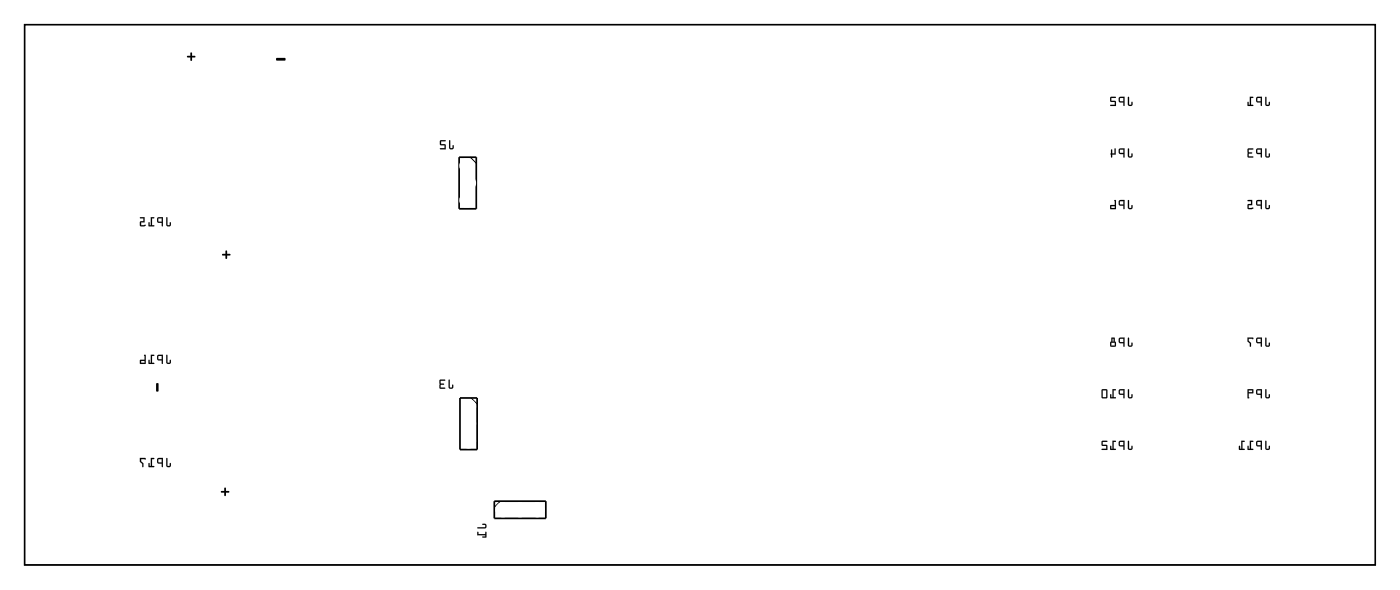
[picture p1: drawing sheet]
<svg xmlns="http://www.w3.org/2000/svg" width="207mm" height="87mm" viewBox="0 0 207 87" stroke-linecap="round" stroke-linejoin="round" font-family="sans-serif">
<path d="M3.6 3.6h199.8v79.8h-199.8z" fill="none" stroke="#000" stroke-width=".2"/>
<g fill="#000">
<path d="M27.7 8.3l.5-.1v-.3a.13 .13 0 0 1 .1-.2 .13 .13 0 0 1 .1 .2v.3h.4a.13 .13 0 0 1 .1 .2 .13 .13 0 0 1-.1 .1h-.4v.4a.13 .13 0 0 1-.1 .1 .13 .13 0 0 1-.1-.1v-.4h-.5zM40.9 8.6l1.2-.1a.21 .21 0 0 1 .2 .3 .21 .21 0 0 1-.2 .2l-1.2-.1zM32.9 37.5h.4v-.4a.13 .13 0 0 1 .2-.1 .13 .13 0 0 1 .1 .1v.4h.4a.13 .13 0 0 1 .1 .1 .13 .13 0 0 1-.1 .1h-.4v.4a.13 .13 0 0 1-.1 .1 .13 .13 0 0 1-.2-.1v-.4h-.4zM23.1 56.6l.3 .1 .1 1a.19 .19 0 0 1-.2 .1 .19 .19 0 0 1-.2-.1zM32.7 72.5h.5v-.4a.13 .13 0 0 1 .1-.1 .13 .13 0 0 1 .1 .1v.4h.4a.13 .13 0 0 1 .1 .1 .13 .13 0 0 1-.1 .2h-.4v.3a.13 .13 0 0 1-.1 .2 .13 .13 0 0 1-.1-.2v-.3h-.5z"/>
<path d="M27.7 8.3v.2h.5v.4a.13 .13 0 0 0 .1 .1 .13 .13 0 0 0 .1-.1v-.4h.4a.13 .13 0 0 0 .1-.1 .13 .13 0 0 0-.1-.2h-.4v-.3a.13 .13 0 0 0-.1-.2 .13 .13 0 0 0-.1 .2v.3zM27.7 8.3l.5-.1v-.3a.13 .13 0 0 1 .1-.2 .13 .13 0 0 1 .1 .2v.3h.4a.13 .13 0 0 1 .1 .2 .13 .13 0 0 1-.1 .1h-.4v.4a.13 .13 0 0 1-.1 .1 .13 .13 0 0 1-.1-.1v-.4h-.5z"/>
<path d="M40.9 8.6v.3l1.2 .1a.21 .21 0 0 0 .1-.2 .21 .21 0 0 0-.1-.3zM40.9 8.6l1.2-.1a.22 .22 0 0 1 .2 .3 .22 .22 0 0 1-.2 .2l-1.2-.1z"/>
<path d="M166.9 14.3l-.1 1.1a.36 .36 0 0 0 .4 .3 .36 .36 0 0 0 .3-.3l-.1-.4-.1 .5-.3-.1v-1zM165.5 14.4v.6l.1 .1h.6v.5h.1v-1.3zM165.7 14.5h.5v.5l-.5-.1zM164.3 14.3l-.1 .7 .2 .1h.5v.4h-.6l-.1 .1 .9 .1-.1-.8h-.6v-.4h.6l.1-.2z"/>
<path d="M166.8 14.3v1.1a.37 .37 0 0 0 .4 .3 .37 .37 0 0 0 .3-.3l-.1-.4-.1 .4h-.3v-1zM166.9 14.3l.1 .1v1l.3 .1 .1-.5 .1 .4a.35 .35 0 0 1-.3 .3 .35 .35 0 0 1-.4-.3zM165.5 14.4v.6l.1 .1h.6v.5l.1 .1v-1.4zM165.6 14.4l.7-.1v1.3h-.1v-.5h-.6l-.1-.1zM165.7 14.5h.5v.5l-.5-.1zM165.7 14.5v.4l.5 .1v-.5zM164.2 14.3v.7l.2 .1h.5v.4h-.6l-.1 .1 .9 .1-.1-.8h-.6v-.4h.6l.1-.2zM164.3 14.4h.8l-.1 .1h-.6v.4h.6l.1 .8-.9-.1 .1-.1h.6v-.4h-.5l-.2-.2z"/>
<path d="M187.2 14.3l-.1 1.1a.36 .36 0 0 0 .4 .3 .36 .36 0 0 0 .3-.3v-.4l-.2 .5-.3-.1v-1zM185.9 14.4l-.1 .6 .2 .1h.5v.5h.1l.1-1.3zM186 14.5h.5v.5l-.5-.1zM184.9 14.3v1.2h-.2v-.4l-.1-.1-.1 .6h.8v-.1h-.3v-1h.3l.1-.2z"/>
<path d="M187.2 14.3l-.1 1.1a.37 .37 0 0 0 .4 .3 .37 .37 0 0 0 .4-.3l-.1-.4-.2 .4h-.3v-1zM187.2 14.3l.1 .1v1l.3 .1 .2-.5v.4a.35 .35 0 0 1-.3 .3 .35 .35 0 0 1-.3-.3zM185.9 14.4l-.1 .6 .2 .1h.5v.5l.1 .1 .1-1.4zM185.9 14.4l.8-.1-.1 1.3h-.1v-.5h-.5l-.2-.1zM186 14.5h.5v.5l-.5-.1zM186 14.5v.4l.5 .1v-.5zM184.9 14.3v1.2h-.2v-.4l-.1-.1-.1 .6 .8 .1v-.2h-.3v-1h.3l.1-.2zM184.9 14.3l.5 .1-.1 .1h-.3v1h.3v.1h-.8l.1-.6 .1 .1v.4h.2z"/>
<path d="M24.6 32.1v1.1a.36 .36 0 0 0 .3 .2 .36 .36 0 0 0 .4-.2l-.1-.4-.1 .4h-.3v-1zM23.3 32.2v.6l.1 .1h.5v.5h.1l.1-1.3zM23.4 32.3h.5v.4h-.5zM22.3 32.1v1.2h-.2v-.4l-.1-.1v.6h.8v-.1h-.3v-1l.3-.1v-.1zM20.7 32.1v.1l.5 .1v.4h-.5v.6l.2 .1h.4a.15 .15 0 0 0 .2 0 .15 .15 0 0 0-.1-.2l-.5 .1v-.5h.5v-.7z"/>
<path d="M24.6 32.1v1.1a.37 .37 0 0 0 .3 .3 .37 .37 0 0 0 .4-.3l-.1-.4-.1 .4h-.3v-1zM24.6 32.1l.2 .1v1h.3l.1-.4 .1 .4a.35 .35 0 0 1-.4 .2 .35 .35 0 0 1-.3-.2zM23.3 32.1l-.1 .7 .2 .1h.5v.5h.1l.1-1.3zM23.3 32.2l.8-.1-.1 1.3h-.1v-.5h-.5l-.1-.2zM23.4 32.3h.5v.4h-.5zM23.4 32.3v.4h.5v-.5zM22.3 32.1v1.2h-.2v-.4l-.1-.1v.6h.8v-.1h-.3v-1h.3v-.2zM22.3 32.1h.5v.1h-.3v1.1h.3v.1h-.8v-.6l.1 .1v.4h.2zM20.7 32.1v.2h.5v.4h-.5v.6l.2 .1h.6l.1-.2h-.1l-.6 .1v-.5l.5 .1v-.8zM20.7 32.1h.7v.7h-.5v.5l.5-.1a.14 .14 0 0 1 .1 .2 .14 .14 0 0 1-.2 0l-.6-.1v-.6h.5v-.5h-.5z"/>
<path d="M32.9 37.5v.2h.4v.4a.13 .13 0 0 0 .2 .1 .13 .13 0 0 0 .1-.1v-.4h.4a.13 .13 0 0 0 .1-.1 .13 .13 0 0 0-.1-.1h-.4v-.4a.13 .13 0 0 0-.1-.1 .13 .13 0 0 0-.2 .1v.4zM32.9 37.5h.4v-.4a.13 .13 0 0 1 .2-.1 .13 .13 0 0 1 .1 .1v.4h.4a.13 .13 0 0 1 .1 .1 .13 .13 0 0 1-.1 .1h-.4v.4a.13 .13 0 0 1-.1 .1 .13 .13 0 0 1-.2-.1v-.4h-.4z"/>
<path d="M66.4 20.7v1.1a.36 .36 0 0 0 .4 .3 .36 .36 0 0 0 .3-.3l-.1-.4-.1 .5-.3-.1v-1zM65.1 20.7v.7l.1 .1h.6v.4h-.6l-.1 .1 .8 .1v-.8h-.7v-.4h.6l.1-.2z"/>
<path d="M66.4 20.7v1.1a.37 .37 0 0 0 .4 .3 .37 .37 0 0 0 .3-.3l-.1-.4-.1 .4h-.3v-1zM66.5 20.7l.1 .1v1l.3 .1 .1-.5 .1 .4a.35 .35 0 0 1-.3 .3 .35 .35 0 0 1-.4-.3zM65.1 20.7v.7l.1 .1h.6v.4h-.6l-.1 .1 .8 .1v-.8h-.7v-.4h.6l.1-.2zM65.1 20.8h.8l-.1 .1h-.6v.4h.7v.8l-.8-.1 .1-.1h.6v-.4h-.6l-.1-.1z"/>
<path d="M166.9 21.9l-.1 1.1a.36 .36 0 0 0 .4 .3 .36 .36 0 0 0 .3-.3l-.1-.3-.1 .4-.3-.1v-1zM165.5 22v.6l.1 .1 .6 .1v.4l.1 .1v-1.4zM165.7 22.1h.5v.5h-.5zM164.4 22.1l-.2 .6 .2 .6 .1-.5h.5v-.8h-.1v.7h-.4v-.6z"/>
<path d="M166.9 29.6l-.1 1a.36 .36 0 0 0 .4 .3 .36 .36 0 0 0 .3-.3l-.1-.3-.1 .4h-.3v-1.1zM165.5 29.6v.6l.1 .2h.6v.4l.1 .1v-1.4zM165.7 29.7h.5v.5h-.5zM164.8 29.6l.1 .7h-.7l.1 .6 .8-.1v-1.2zM164.4 30.5h.5v.2h-.5z"/>
<path d="M166.8 21.9v1.1a.37 .37 0 0 0 .4 .3 .37 .37 0 0 0 .3-.3l-.1-.4-.1 .5-.3-.1v-1zM166.9 21.9l.1 .1v1l.3 .1 .1-.4 .1 .3a.35 .35 0 0 1-.3 .3 .35 .35 0 0 1-.4-.3zM165.5 22v.6l.1 .1 .6 .1v.4l.1 .1v-1.4zM165.6 22l.7-.1v1.4l-.1-.1v-.5h-.6l-.1-.1zM165.7 22.1h.5v.5l-.5-.1zM165.7 22.1v.5h.5v-.5zM164.4 22.1l-.1 .6h-.1l.2 .6 .1-.1v-.4h.5v-.8l-.1-.1v.1v.7h-.4v-.6zM164.4 22.1h.1v.6h.4v-.7h.1v.8h-.5l-.1 .5-.1-.6z"/>
<path d="M166.8 29.6v1a.37 .37 0 0 0 .4 .3 .37 .37 0 0 0 .3-.3l-.1-.3-.1 .4h-.3v-1.1zM166.9 29.6h.1v1.1h.3l.1-.4 .1 .3a.35 .35 0 0 1-.3 .3 .35 .35 0 0 1-.4-.3zM165.5 29.6v.6l.1 .2h.6v.4l.1 .1v-1.4zM165.6 29.6l.7-.1v1.4l-.1-.1v-.4l-.6-.1-.1-.1zM165.7 29.7h.5v.5h-.5zM165.7 29.7v.5h.5v-.5zM164.8 29.6l.1 .7h-.7l.1 .6 .8-.1v-1.2zM164.8 29.6h.3v1.2l-.8 .1-.1-.6h.7zM164.4 30.5h.5v.2h-.5zM164.4 30.4v.3h.5v-.3z"/>
<path d="M187.2 21.9l-.1 1.1a.36 .36 0 0 0 .4 .3 .36 .36 0 0 0 .3-.3v-.3l-.2 .4-.3-.1v-1zM185.9 22l-.1 .6 .2 .1 .5 .1v.4l.1 .1 .1-1.4zM186 22.1h.5v.5h-.5zM184.6 22l-.1 1.2 .2 .1h.6v-.2h-.6v-.4l.5-.1-.5-.1v-.4h.6l.1-.1z"/>
<path d="M187.2 29.6l-.1 1a.36 .36 0 0 0 .4 .3 .36 .36 0 0 0 .3-.3v-.3l-.2 .4h-.3v-1.1zM185.9 29.6l-.1 .6 .2 .2h.5v.4l.1 .1 .1-1.4zM186 29.7h.5v.5h-.5zM184.5 29.6l.1 .1h.4v.4l-.4 .1-.1 .6 .2 .1h.4a.15 .15 0 0 0 .2 0 .15 .15 0 0 0 0-.2h-.6v-.4h.5v-.8z"/>
<path d="M187.2 21.9l-.1 1.1a.37 .37 0 0 0 .4 .3 .37 .37 0 0 0 .4-.3l-.1-.4-.2 .5-.3-.1v-1zM187.2 21.9l.1 .1v1l.3 .1 .2-.4v.3a.35 .35 0 0 1-.3 .3 .35 .35 0 0 1-.3-.3zM185.9 22l-.1 .6 .2 .1 .5 .1v.4l.1 .1 .1-1.4zM185.9 22l.8-.1-.1 1.4-.1-.1v-.5h-.5l-.2-.1zM186 22.1h.5v.5l-.5-.1zM186 22.1v.5h.5v-.5zM184.6 22l-.1 1.2 .2 .1h.6v-.2h-.6v-.4l.5-.1-.5-.1v-.4h.6l.1-.1zM184.6 22h.8l-.1 .1h-.6v.4l.5 .1-.5 .1v.4h.6v.2h-.6l-.2-.1z"/>
<path d="M187.2 29.6l-.1 1a.37 .37 0 0 0 .4 .3 .37 .37 0 0 0 .4-.3l-.1-.3-.2 .4h-.3v-1.1zM187.2 29.6h.1v1.1h.3l.2-.4v.3a.35 .35 0 0 1-.3 .3 .35 .35 0 0 1-.3-.3zM185.9 29.6l-.1 .6 .2 .2h.5v.4l.1 .1 .1-1.4zM185.9 29.6l.8-.1-.1 1.4-.1-.1v-.4l-.5-.1-.2-.1zM186 29.7h.5v.5h-.5zM186 29.7v.5h.5v-.5zM184.5 29.6l.1 .1h.4v.4l-.4 .1-.1 .6 .2 .1 .6-.1 .1-.1-.1-.1-.6 .1v-.4h.5v-.8zM184.6 29.6l.6-.1v.8h-.5v.4h.6a.14 .14 0 0 1 0 .2 .14 .14 0 0 1-.2 0l-.6-.1 .1-.6 .4-.1v-.4h-.4z"/>
<path d="M23.1 56.6v1.1a.19 .19 0 0 0 .2 .1 .19 .19 0 0 0 .2-.1l-.1-1zM23.1 56.6l.3 .1 .1 1a.19 .19 0 0 1-.2 .1 .19 .19 0 0 1-.2-.1z"/>
<path d="M24.6 52.4v1.1a.36 .36 0 0 0 .3 .3 .36 .36 0 0 0 .4-.3l-.1-.4-.1 .5-.3-.1v-1zM23.3 52.5v.6l.1 .1h.5v.5h.1l.1-1.3zM23.4 52.6h.5v.5l-.5-.1zM22.3 52.4v1.2h-.2v-.4l-.1-.1v.6h.8v-.1h-.3v-1h.3v-.2zM21.3 52.4l.1 .7-.7 .1v.5h.9v-1.2zM20.9 53.3h.5v.3h-.5z"/>
<path d="M24.6 52.4v1.1a.37 .37 0 0 0 .3 .3 .37 .37 0 0 0 .4-.3l-.1-.4-.1 .4h-.3v-1zM24.6 52.4l.2 .1v1l.3 .1 .1-.5 .1 .4a.35 .35 0 0 1-.4 .3 .35 .35 0 0 1-.3-.3zM23.3 52.5l-.1 .6 .2 .1h.5v.5l.1 .1 .1-1.4zM23.3 52.5l.8-.1-.1 1.3h-.1v-.5h-.5l-.1-.1zM23.4 52.6h.5v.5l-.5-.1zM23.4 52.6v.4l.5 .1v-.5zM22.3 52.4v1.2h-.2v-.4l-.1-.1v.6l.8 .1v-.2h-.3v-1h.3v-.2zM22.3 52.4l.5 .1v.1h-.3v1h.3v.1h-.8v-.6l.1 .1v.4h.2zM21.3 52.4l.1 .7-.7 .1v.6l.9-.1v-1.2zM21.3 52.4l.3 .1-.1 1.2h-.8v-.5l.7-.1zM20.9 53.3h.5v.3h-.5zM20.9 53.3v.3h.5v-.3z"/>
<path d="M66.4 56.1v1.1a.36 .36 0 0 0 .3 .2 .36 .36 0 0 0 .3-.2v-.4l-.2 .4h-.3v-1.1zM65 56.1v1.2l.2 .1h.6v-.2h-.6v-.3l.5-.2-.5-.1v-.4h.6l.1-.1z"/>
<path d="M66.4 56.1l-.1 1.1a.37 .37 0 0 0 .4 .2 .37 .37 0 0 0 .4-.2l-.1-.4-.2 .4h-.3v-1.1zM66.4 56.1h.1v1.1h.4l.1-.4v.4a.35 .35 0 0 1-.3 .2 .35 .35 0 0 1-.3-.2zM65 56.1v1.2l.2 .1h.6v-.2h-.6v-.3l.5-.2-.5-.1v-.4h.6l.1-.1zM65.1 56.1h.7v.1h-.6v.4l.5 .1-.5 .1v.5h.6v.1h-.6l-.2-.1z"/>
<path d="M166.9 57.5l-.1 1.1a.36 .36 0 0 0 .4 .2 .36 .36 0 0 0 .3-.2l-.1-.4-.1 .4h-.3v-1zM165.5 57.6v.6l.1 .1h.6v.5h.1v-1.3zM165.7 57.7h.5v.4h-.5zM164.5 57.5v1.2h-.1v-.4l-.1-.1-.1 .6h.8v-.1h-.3v-1l.3-.1 .1-.1zM163 57.5l-.1 1.2 .2 .1h.6l.1-.1v-1.1l-.2-.1zM163.1 57.7h.5v1h-.5z"/>
<path d="M166.9 49.9l-.1 1.1a.36 .36 0 0 0 .4 .2 .36 .36 0 0 0 .3-.2l-.1-.4-.1 .4h-.3v-1.1zM165.5 49.9v.6l.1 .2h.6v.5h.1v-1.3zM165.7 50.1l.5-.1v.5h-.5zM164.4 49.9v.5l-.2 .2v.5l.2 .1h.6l.1-.2v-.4l-.2-.2v-.5zM164.4 50.6h.5v.4h-.5zM164.6 50h.1v.4h-.1z"/>
<path d="M166.8 57.5v1.1a.37 .37 0 0 0 .4 .3 .37 .37 0 0 0 .3-.3l-.1-.4-.1 .4h-.3v-1zM166.9 57.5l.1 .1v1h.3l.1-.4 .1 .4a.35 .35 0 0 1-.3 .2 .35 .35 0 0 1-.4-.2zM165.5 57.5v.7l.1 .1h.6v.5h.1v-1.3zM165.6 57.6l.7-.1v1.3h-.1v-.5h-.6l-.1-.2zM165.7 57.7h.5v.4h-.5zM165.7 57.7v.4h.5v-.5zM164.5 57.5v1.2h-.1v-.4l-.1-.1-.1 .6h.8v-.1h-.3v-1h.3l.1-.2zM164.5 57.5h.6l-.1 .1h-.3v1.1h.3v.1h-.8l.1-.6 .1 .1v.4h.2zM163 57.5l-.1 1.2 .2 .1h.6l.1-.1v-1.1l-.2-.1zM163 57.5h.6l.2 .1v1.1l-.1 .1h-.6l-.1-.1zM163.1 57.7h.5v1h-.5zM163.1 57.6v1.1h.5v-1.1z"/>
<path d="M166.8 49.9v1.1a.37 .37 0 0 0 .4 .2 .37 .37 0 0 0 .3-.2l-.1-.4-.1 .4h-.3v-1.1zM166.9 49.9h.1v1.1h.3l.1-.4 .1 .4a.35 .35 0 0 1-.3 .2 .35 .35 0 0 1-.4-.2zM165.5 49.9v.6l.1 .2h.6v.5h.1v-1.4zM165.6 49.9h.7v1.3h-.1v-.5h-.6l-.1-.2zM165.7 50.1l.5-.1v.5h-.5zM165.7 50.1v.4h.5v-.5zM164.4 49.9v.5l-.2 .2v.5l.2 .1h.6l.1-.2v-.4l-.2-.2v-.5zM164.4 49.9h.5v.6l.2 .1-.1 .6h-.6l-.2-.1v-.5l.2-.1zM164.4 50.6h.5v.4h-.5zM164.4 50.6v.4h.5v-.4zM164.6 50h.1v.4h-.1zM164.5 50v.5h.2v-.5z"/>
<path d="M187.2 49.9l-.1 1.1a.36 .36 0 0 0 .4 .2 .36 .36 0 0 0 .3-.2v-.4l-.2 .4h-.3v-1.1zM185.9 49.9l-.1 .6 .2 .2h.5v.5h.1l.1-1.3zM186 50.1l.5-.1v.5h-.5zM184.5 49.9v.5l.4 .3v.5h.1v-.6l-.3-.3v-.3l.6 .1 .1-.2z"/>
<path d="M187.2 57.5l-.1 1.1a.36 .36 0 0 0 .4 .2 .36 .36 0 0 0 .3-.2v-.4l-.2 .4h-.3v-1zM185.9 57.6l-.1 .6 .2 .1h.5v.5h.1l.1-1.3zM186 57.7h.5v.4h-.5zM184.5 57.5v1.2l.2 .1 .1-.1h-.1v-.6h.7v-.5l-.1-.1zM184.7 57.7h.5v.2h-.5z"/>
<path d="M187.2 49.9l-.1 1.1a.37 .37 0 0 0 .4 .2 .37 .37 0 0 0 .4-.2l-.1-.4-.2 .4h-.3v-1.1zM187.2 49.9h.1v1.1h.3l.2-.4v.4a.35 .35 0 0 1-.3 .2 .35 .35 0 0 1-.3-.2zM185.9 49.9l-.1 .6 .2 .2h.5v.5h.1l.1-1.4zM185.9 49.9h.8l-.1 1.3h-.1v-.5h-.5l-.2-.2zM186 50.1l.5-.1v.5h-.5zM186 50.1v.4h.5v-.5zM184.5 49.8v.6l.4 .3v.5h.1v-.6l-.3-.3v-.3l.6 .1 .1-.2zM184.5 49.9h.9l-.1 .2-.6-.1v.4l.3 .2v.6h-.1v-.5l-.4-.3z"/>
<path d="M187.2 57.5l-.1 1.1a.37 .37 0 0 0 .4 .3 .37 .37 0 0 0 .4-.3l-.1-.4-.2 .4h-.3v-1zM187.2 57.5l.1 .1v1h.3l.2-.4v.4a.35 .35 0 0 1-.3 .2 .35 .35 0 0 1-.3-.2zM185.9 57.5l-.1 .7 .2 .1h.5v.5h.1l.1-1.3zM185.9 57.6l.8-.1-.1 1.3h-.1v-.5h-.5l-.2-.2zM186 57.7h.5v.4h-.5zM186 57.7v.4h.5v-.5zM184.5 57.5v1.2l.2 .1 .1-.1h-.1v-.6h.7v-.5l-.1-.1zM184.6 57.5l.8 .1v.5h-.7v.6h.1l-.1 .1-.2-.1zM184.7 57.7h.5v.2h-.5zM184.7 57.6v.3h.5v-.3z"/>
<path d="M24.6 67.7v1a.36 .36 0 0 0 .3 .3 .36 .36 0 0 0 .4-.3l-.1-.3-.1 .4h-.3v-1.1zM23.3 67.7v.6l.1 .2h.5v.4l.1 .1 .1-1.4zM23.4 67.8h.5v.5h-.5zM22.3 67.6v1.2h-.2v-.4h-.1v.5l.8 .1v-.2h-.3v-1h.3v-.1zM20.7 67.6v.6l.3 .3v.4l.2 .1v-.6l-.3-.3v-.3l.6 .1 .1-.2z"/>
<path d="M24.6 67.7v1a.37 .37 0 0 0 .3 .3 .37 .37 0 0 0 .4-.3l-.1-.3-.1 .4h-.3v-1.1zM24.6 67.7h.2v1.1h.3l.1-.4 .1 .3a.35 .35 0 0 1-.4 .3 .35 .35 0 0 1-.3-.3zM23.3 67.7l-.1 .6 .2 .2h.5v.4l.1 .1 .1-1.4zM23.3 67.7l.8-.1-.1 1.4-.1-.1v-.4l-.5-.1-.1-.1zM23.4 67.8h.5v.5h-.5zM23.4 67.8v.5h.5v-.5zM22.3 67.6v1.2h-.2v-.4h-.1v.5l.8 .1v-.2h-.3v-1h.3v-.1zM22.3 67.6l.5 .1v.1h-.3v1h.3v.2l-.8-.1v-.5h.1v.4h.2zM20.7 67.6v.6l.3 .3v.4l.2 .1v-.6l-.3-.3v-.3l.6 .1 .1-.2zM20.7 67.6l.8 .1v.2l-.6-.1v.3l.3 .3v.6l-.1-.1-.1-.4-.3-.3z"/>
<path d="M32.7 72.5v.3h.5v.3a.13 .13 0 0 0 .1 .2 .13 .13 0 0 0 .1-.2v-.3h.4a.13 .13 0 0 0 .1-.2 .13 .13 0 0 0-.1-.1h-.4v-.4a.13 .13 0 0 0-.1-.1 .13 .13 0 0 0-.1 .1v.4zM32.7 72.5h.5v-.4a.13 .13 0 0 1 .1-.1 .13 .13 0 0 1 .1 .1v.4h.4a.13 .13 0 0 1 .1 .1 .13 .13 0 0 1-.1 .2h-.4v.3a.13 .13 0 0 1-.1 .2 .13 .13 0 0 1-.1-.2v-.3h-.5z"/>
<path d="M70.6 77.9l.1 .1h1a.36 .36 0 0 0 .3-.3 .36 .36 0 0 0-.3-.4l-.4 .1 .5 .2-.1 .3zM70.6 78.6v.5h1.2v.1h-.4l-.1 .1h.6v-.8l-.1 .1v.3h-1v-.3z"/>
<path d="M70.6 77.9l.1 .2h1a.37 .37 0 0 0 .3-.4 .37 .37 0 0 0-.3-.4l-.4 .1 .4 .2v.3zM70.6 77.9h1.1l.1-.4-.5-.1h.4a.35 .35 0 0 1 .3 .3 .35 .35 0 0 1-.3 .3h-1zM70.6 78.6v.5h1.2v.1h-.4l-.1 .2h.7l-.1-.9-.1 .1v.3h-1v-.3zM70.6 78.6h.2v.3h1v-.3l.1-.1v.8h-.6l.1-.1h.4v-.2l-1.2 .1z"/>
<path d="M166.9 65.1l-.1 1.1a.36 .36 0 0 0 .4 .3 .36 .36 0 0 0 .3-.3l-.1-.4-.1 .5-.3-.1v-1zM165.5 65.2v.6l.1 .1h.6v.5h.1v-1.3zM165.7 65.3h.5v.5l-.5-.1zM164.5 65.1v1.2h-.1v-.4l-.1-.1-.1 .6h.8v-.1h-.3v-1h.3l.1-.2zM163 65.1l-.1 .7 .2 .1h.5v.4h-.6l-.1 .1 .9 .1-.1-.8h-.6v-.4h.6l.1-.2z"/>
<path d="M166.8 65.1v1.1a.37 .37 0 0 0 .4 .3 .37 .37 0 0 0 .3-.3l-.1-.4-.1 .4h-.3v-1zM166.9 65.1l.1 .1v1l.3 .1 .1-.5 .1 .4a.35 .35 0 0 1-.3 .3 .35 .35 0 0 1-.4-.3zM165.5 65.2v.6l.1 .1h.6v.5l.1 .1v-1.4zM165.6 65.2l.7-.1v1.3h-.1v-.5h-.6l-.1-.1zM165.7 65.3h.5v.5l-.5-.1zM165.7 65.3v.4l.5 .1v-.5zM164.5 65.1v1.2h-.1v-.4l-.1-.1-.1 .6 .8 .1v-.2h-.3v-1h.3l.1-.2zM164.5 65.1l.6 .1-.1 .1h-.3v1h.3v.1h-.8l.1-.6 .1 .1v.4h.2zM163 65.1l-.1 .7 .2 .1h.5v.4h-.6l-.1 .1 .9 .1v-.8h-.7v-.4h.6l.1-.2zM163 65.2h.8l-.1 .1h-.6v.4h.6l.1 .8-.9-.1 .1-.1h.6v-.4h-.5l-.1-.2z"/>
<path d="M187.2 65.1l-.1 1.1a.36 .36 0 0 0 .4 .3 .36 .36 0 0 0 .3-.3v-.4l-.2 .5-.3-.1v-1zM185.9 65.2l-.1 .6 .2 .1h.5v.5h.1l.1-1.3zM186 65.3h.5v.5l-.5-.1zM184.9 65.1v1.2h-.2v-.4l-.1-.1-.1 .6h.8v-.1h-.3v-1h.3l.1-.2zM183.6 65.1v1.2h-.2v-.4l-.1-.1v.6h.8v-.1h-.3v-1h.3v-.2z"/>
<path d="M187.2 65.1l-.1 1.1a.37 .37 0 0 0 .4 .3 .37 .37 0 0 0 .4-.3l-.1-.4-.2 .4h-.3v-1zM187.2 65.1l.1 .1v1l.3 .1 .2-.5v.4a.35 .35 0 0 1-.3 .3 .35 .35 0 0 1-.3-.3zM185.9 65.2l-.1 .6 .2 .1h.5v.5l.1 .1 .1-1.4zM185.9 65.2l.8-.1-.1 1.3h-.1v-.5h-.5l-.2-.1zM186 65.3h.5v.5l-.5-.1zM186 65.3v.4l.5 .1v-.5zM184.9 65.1v1.2h-.2v-.4l-.1-.1-.1 .6 .8 .1v-.2h-.3v-1h.3l.1-.2zM184.9 65.1l.5 .1-.1 .1h-.3v1h.3v.1h-.8l.1-.6 .1 .1v.4h.2zM183.6 65.1v1.2h-.2v-.4l-.1-.1-.1 .6 .9 .1v-.2h-.3v-1h.3v-.2zM183.6 65.1l.5 .1v.1h-.3v1h.3v.1h-.8v-.6l.1 .1v.4h.2z"/>
<path d="M3.6 3.6v79.8h199.8v-79.8zM3.6 3.6h199.8v79.8h-199.8z"/>
</g>
<g fill="none" stroke="#000" stroke-width=".15">
<path d="M69.6 23.2l.8 .9M69.7 58.8l.9 .9M74 74l-.9 .9"/>
<circle cx="170.9" cy="19.4" r="1.02"/>
<circle cx="191.2" cy="19.4" r="1.02"/>
<circle cx="28.7" cy="37.2" r="1.02"/>
<circle cx="170.9" cy="34.6" r="1.02"/>
<circle cx="170.9" cy="27" r="1.02"/>
<circle cx="191.2" cy="27" r="1.02"/>
<circle cx="191.2" cy="34.6" r="1.02"/>
<circle cx="28.7" cy="57.5" r="1.02"/>
<circle cx="170.9" cy="55" r="1.02"/>
<circle cx="191.2" cy="55" r="1.02"/>
<circle cx="28.7" cy="72.7" r="1.02"/>
<circle cx="170.9" cy="62.6" r="1.02"/>
<circle cx="170.9" cy="70.2" r="1.02"/>
<circle cx="191.2" cy="62.6" r="1.02"/>
<circle cx="191.2" cy="70.2" r="1.02"/>
</g>
<path d="M67.9 23.2h2.5v7.6h-2.5zM68 58.8h2.6v7.6h-2.6zM73.1 74h7.6v2.6h-7.6z" fill="none" stroke="#000" stroke-width=".25"/>
<circle cx="191.2" cy="55" r="2.5" fill="#fff"/>
<circle cx="191.2" cy="55" r="2.5" fill="none" stroke="#fff" stroke-width="1.4" stroke-linecap="butt"/>
<circle cx="191.2" cy="55" r="2.5" fill="#fff"/>
<circle cx="191.2" cy="55" r="2.5" fill="none" stroke="#fff" stroke-width="1.4" stroke-linecap="butt"/>
<circle cx="191.2" cy="19.4" r="2.5" fill="#fff"/>
<circle cx="191.2" cy="19.4" r="2.5" fill="none" stroke="#fff" stroke-width="1.4" stroke-linecap="butt"/>
<circle cx="191.2" cy="19.4" r="2.5" fill="#fff"/>
<circle cx="191.2" cy="19.4" r="2.5" fill="none" stroke="#fff" stroke-width="1.4" stroke-linecap="butt"/>
<circle cx="170.9" cy="55" r="2.5" fill="#fff"/>
<circle cx="170.9" cy="55" r="2.5" fill="none" stroke="#fff" stroke-width="1.4" stroke-linecap="butt"/>
<circle cx="170.9" cy="55" r="2.5" fill="#fff"/>
<circle cx="170.9" cy="55" r="2.5" fill="none" stroke="#fff" stroke-width="1.4" stroke-linecap="butt"/>
<circle cx="170.9" cy="19.4" r="2.5" fill="#fff"/>
<circle cx="170.9" cy="19.4" r="2.5" fill="none" stroke="#fff" stroke-width="1.4" stroke-linecap="butt"/>
<circle cx="170.9" cy="19.4" r="2.5" fill="#fff"/>
<circle cx="170.9" cy="19.4" r="2.5" fill="none" stroke="#fff" stroke-width="1.4" stroke-linecap="butt"/>
<circle cx="191.2" cy="62.6" r="2.5" fill="#fff"/>
<circle cx="191.2" cy="62.6" r="2.5" fill="none" stroke="#fff" stroke-width="1.4" stroke-linecap="butt"/>
<circle cx="191.2" cy="62.6" r="2.5" fill="#fff"/>
<circle cx="191.2" cy="62.6" r="2.5" fill="none" stroke="#fff" stroke-width="1.4" stroke-linecap="butt"/>
<circle cx="191.2" cy="27" r="2.5" fill="#fff"/>
<circle cx="191.2" cy="27" r="2.5" fill="none" stroke="#fff" stroke-width="1.4" stroke-linecap="butt"/>
<circle cx="191.2" cy="27" r="2.5" fill="#fff"/>
<circle cx="191.2" cy="27" r="2.5" fill="none" stroke="#fff" stroke-width="1.4" stroke-linecap="butt"/>
<circle cx="170.9" cy="62.6" r="2.5" fill="#fff"/>
<circle cx="170.9" cy="62.6" r="2.5" fill="none" stroke="#fff" stroke-width="1.4" stroke-linecap="butt"/>
<circle cx="170.9" cy="62.6" r="2.5" fill="#fff"/>
<circle cx="170.9" cy="62.6" r="2.5" fill="none" stroke="#fff" stroke-width="1.4" stroke-linecap="butt"/>
<circle cx="170.9" cy="27" r="2.5" fill="#fff"/>
<circle cx="170.9" cy="27" r="2.5" fill="none" stroke="#fff" stroke-width="1.4" stroke-linecap="butt"/>
<circle cx="170.9" cy="27" r="2.5" fill="#fff"/>
<circle cx="170.9" cy="27" r="2.5" fill="none" stroke="#fff" stroke-width="1.4" stroke-linecap="butt"/>
<circle cx="191.2" cy="70.2" r="2.5" fill="#fff"/>
<circle cx="191.2" cy="70.2" r="2.5" fill="none" stroke="#fff" stroke-width="1.4" stroke-linecap="butt"/>
<circle cx="191.2" cy="70.2" r="2.5" fill="#fff"/>
<circle cx="191.2" cy="70.2" r="2.5" fill="none" stroke="#fff" stroke-width="1.4" stroke-linecap="butt"/>
<circle cx="191.2" cy="34.6" r="2.5" fill="#fff"/>
<circle cx="191.2" cy="34.6" r="2.5" fill="none" stroke="#fff" stroke-width="1.4" stroke-linecap="butt"/>
<circle cx="191.2" cy="34.6" r="2.5" fill="#fff"/>
<circle cx="191.2" cy="34.6" r="2.5" fill="none" stroke="#fff" stroke-width="1.4" stroke-linecap="butt"/>
<circle cx="170.9" cy="70.2" r="2.5" fill="#fff"/>
<circle cx="170.9" cy="70.2" r="2.5" fill="none" stroke="#fff" stroke-width="1.4" stroke-linecap="butt"/>
<circle cx="170.9" cy="70.2" r="2.5" fill="#fff"/>
<circle cx="170.9" cy="70.2" r="2.5" fill="none" stroke="#fff" stroke-width="1.4" stroke-linecap="butt"/>
<circle cx="170.9" cy="34.6" r="2.5" fill="#fff"/>
<circle cx="170.9" cy="34.6" r="2.5" fill="none" stroke="#fff" stroke-width="1.4" stroke-linecap="butt"/>
<circle cx="170.9" cy="34.6" r="2.5" fill="#fff"/>
<circle cx="170.9" cy="34.6" r="2.5" fill="none" stroke="#fff" stroke-width="1.4" stroke-linecap="butt"/>
<circle cx="41.4" cy="14.3" r="2.5" fill="#fff"/>
<circle cx="41.4" cy="14.3" r="2.5" fill="none" stroke="#fff" stroke-width="1.4" stroke-linecap="butt"/>
<circle cx="41.4" cy="14.3" r="2.5" fill="#fff"/>
<circle cx="41.4" cy="14.3" r="2.5" fill="none" stroke="#fff" stroke-width="1.4" stroke-linecap="butt"/>
<circle cx="28.7" cy="14.3" r="2.5" fill="#fff"/>
<circle cx="28.7" cy="14.3" r="2.5" fill="none" stroke="#fff" stroke-width="1.4" stroke-linecap="butt"/>
<circle cx="28.7" cy="14.3" r="2.5" fill="#fff"/>
<circle cx="28.7" cy="14.3" r="2.5" fill="none" stroke="#fff" stroke-width="1.4" stroke-linecap="butt"/>
<circle cx="28.7" cy="37.2" r="2.5" fill="#fff"/>
<circle cx="28.7" cy="37.2" r="2.5" fill="none" stroke="#fff" stroke-width="1.4" stroke-linecap="butt"/>
<circle cx="28.7" cy="37.2" r="2.5" fill="#fff"/>
<circle cx="28.7" cy="37.2" r="2.5" fill="none" stroke="#fff" stroke-width="1.4" stroke-linecap="butt"/>
<circle cx="28.7" cy="57.5" r="2.5" fill="#fff"/>
<circle cx="28.7" cy="57.5" r="2.5" fill="none" stroke="#fff" stroke-width="1.4" stroke-linecap="butt"/>
<circle cx="28.7" cy="57.5" r="2.5" fill="#fff"/>
<circle cx="28.7" cy="57.5" r="2.5" fill="none" stroke="#fff" stroke-width="1.4" stroke-linecap="butt"/>
<circle cx="28.7" cy="72.7" r="2.5" fill="#fff"/>
<circle cx="28.7" cy="72.7" r="2.5" fill="none" stroke="#fff" stroke-width="1.4" stroke-linecap="butt"/>
<circle cx="28.7" cy="72.7" r="2.5" fill="#fff"/>
<circle cx="28.7" cy="72.7" r="2.5" fill="none" stroke="#fff" stroke-width="1.4" stroke-linecap="butt"/>
<circle cx="69.3" cy="60" r=".74" fill="#fff"/>
<circle cx="69.3" cy="60" r=".74" fill="none" stroke="#fff" stroke-width=".76" stroke-linecap="butt"/>
<circle cx="69.3" cy="62.6" r=".74" fill="#fff"/>
<circle cx="69.3" cy="62.6" r=".74" fill="none" stroke="#fff" stroke-width=".76" stroke-linecap="butt"/>
<circle cx="69.3" cy="65.1" r=".74" fill="#fff"/>
<circle cx="69.3" cy="65.1" r=".74" fill="none" stroke="#fff" stroke-width=".76" stroke-linecap="butt"/>
<circle cx="69.1" cy="24.5" r=".74" fill="#fff"/>
<circle cx="69.1" cy="24.5" r=".74" fill="none" stroke="#fff" stroke-width=".76" stroke-linecap="butt"/>
<circle cx="69.3" cy="27" r=".74" fill="#fff"/>
<circle cx="69.3" cy="27" r=".74" fill="none" stroke="#fff" stroke-width=".76" stroke-linecap="butt"/>
<circle cx="69.1" cy="29.6" r=".74" fill="#fff"/>
<circle cx="69.1" cy="29.6" r=".74" fill="none" stroke="#fff" stroke-width=".76" stroke-linecap="butt"/>
<circle cx="74.4" cy="75.3" r=".74" fill="#fff"/>
<circle cx="74.4" cy="75.3" r=".74" fill="none" stroke="#fff" stroke-width=".76" stroke-linecap="butt"/>
<circle cx="76.9" cy="75.3" r=".74" fill="#fff"/>
<circle cx="76.9" cy="75.3" r=".74" fill="none" stroke="#fff" stroke-width=".76" stroke-linecap="butt"/>
<circle cx="79.5" cy="75.3" r=".74" fill="#fff"/>
<circle cx="79.5" cy="75.3" r=".74" fill="none" stroke="#fff" stroke-width=".76" stroke-linecap="butt"/>
<circle cx="41.4" cy="14.3" r=".35" fill="#fff"/>
<circle cx="41.4" cy="14.3" r=".35" fill="none" stroke="#fff" stroke-width=".55"/>
<circle cx="28.7" cy="37.2" r=".35" fill="#fff"/>
<circle cx="28.7" cy="37.2" r=".35" fill="none" stroke="#fff" stroke-width=".55"/>
<circle cx="28.7" cy="14.3" r=".35" fill="#fff"/>
<circle cx="28.7" cy="14.3" r=".35" fill="none" stroke="#fff" stroke-width=".55"/>
<circle cx="28.7" cy="72.7" r=".35" fill="#fff"/>
<circle cx="28.7" cy="72.7" r=".35" fill="none" stroke="#fff" stroke-width=".55"/>
</svg>
